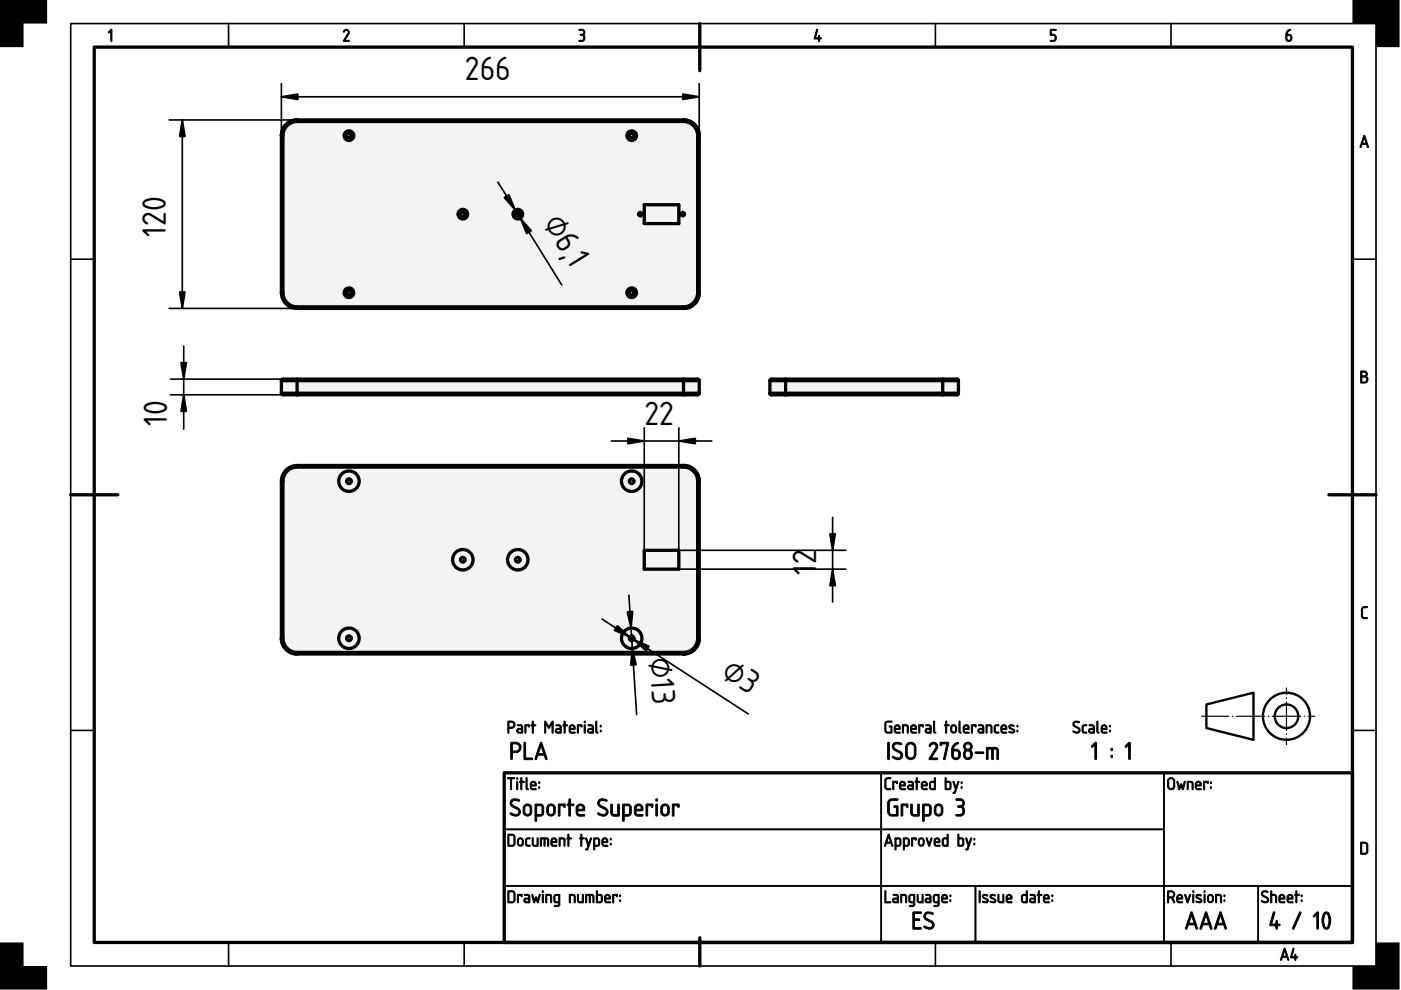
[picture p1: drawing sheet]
<svg xmlns="http://www.w3.org/2000/svg" width="297mm" height="210mm" viewBox="0 0 297 210" stroke-linecap="round" stroke-linejoin="round" font-family="sans-serif">
<defs><g id="words">
<g font-size="6.7">
<text x="98.6" y="17">266</text>
<text x="115" y="47.2" transform="rotate(58 115 47.2)">⌀6,1</text>
<text x="35.2" y="50.2" transform="rotate(-90 35.2 50.2)">120</text>
<text x="35.5" y="90.2" transform="rotate(-90 35.5 90.2)">10</text>
<text x="136.6" y="90">22</text>
<text x="173" y="119.6" transform="rotate(-90 173 119.6)">2</text>
<text x="173" y="121.9" transform="rotate(-90 173 121.9)">1</text>
<text x="137.7" y="139.5" transform="rotate(86 137.7 139.5)">⌀13</text>
<text x="152.6" y="143.3" transform="rotate(33 152.6 143.3)">⌀3</text>
</g>
</g></defs>
<path d="M20 10h266.7v189.8h-266.7zM148.4 5v10M15 104.9h10M281.8 104.9h9.9M106.9 163.9h179.8v35.9h-179.8zM148.4 198.8v6" fill="none" stroke="#000" stroke-width=".7"/>
<g fill="none" stroke="#000" stroke-width=".35">
<path d="M15 5h276.7v199.8h-276.7zM48.5 5v5M98.4 5v5M198.3 5v5M248.3 5v5M15 55h5M286.7 55h5M15 154.9h5M286.7 154.9h5M106.9 163.9h79.9v11.9h-79.9zM106.9 175.8h79.9v12h-79.9zM186.8 175.8h60v12h-60z"/>
<path d="M186.8 163.9h60v11.9h-60zM246.8 163.9h39.9v23.9h-39.9zM48.5 199.8v5M98.4 199.8v5M106.9 187.8h79.9v12h-79.9zM186.8 187.8h20v12h-20zM198.3 199.8v5M206.8 187.8h40v12h-40zM246.8 187.8h20v12h-20zM248.3 199.8v5M266.8 187.8h19.9v12h-19.9z"/>
</g>
<g fill="#000" stroke="#000" stroke-width=".21">
<path d="M23.5 6.3l.2 .1v2.2l-.1 .2-.1-.2v-2l-.4 .4-.1-.1zM72.9 6.4a.64 .64 0 0 1 .9-.1 .64 .64 0 0 1 .2 .9l-.9 1.4h.8l.1 .2h-1.2l.9-1.7a.44 .44 0 0 0-.2-.6 .44 .44 0 0 0-.6 .3l-.1-.1zM122.8 6.2a.75 .75 0 0 1 1 .2 .75 .75 0 0 1-.1 1 .82 .82 0 0 1 .2 1.1 .82 .82 0 0 1-1.2 .2l.1-.1a.76 .76 0 0 0 1-.7l-.1-.3-.7-.1v-.2a.47 .47 0 0 0 .6-.2 .47 .47 0 0 0-.1-.6l-.7-.1zM173.2 6.2l.2 .2-.5 1.6h.6l.1-.5 .2 .5 .4 .2-.4 .1-.2 .5-.1-.5-.9-.1zM222.7 6.2h1.1l.1 .1-.1 .2h-.9v.8a.8 .8 0 0 1 1 .5 .8 .8 0 0 1-.6 1l-.6-.1 .6-.1a.54 .54 0 0 0 .4-.6 .54 .54 0 0 0-.4-.5h-.6zM288.8 128.8l.3-.2h.8v.2l-.8 .1-.2 .2v1.4l.2 .4h.7l.1 .2-.8 .1-.4-.4-.1-1.6z"/>
<path d="M272.9 6.6l.6-.4 .1 .2a.79 .79 0 0 0-.6 .9 .75 .75 0 0 1 .9 .8 .75 .75 0 0 1-1.1 .5l-.2-.4a1.82 1.82 0 0 1 .3-1.6zM272.9 7.5v.7a.4 .4 0 0 0 .4 .4 .4 .4 0 0 0 .4-.4l-.2-.6z"/>
<path d="M289.2 28.7l.2 .1 .7 2.3-.1 .2-.3-.7h-.9l-.3 .7-.2-.1zM289.2 29.2l-.3 1.2h.7z"/>
<path d="M288.5 78.7l.7-.1a.65 .65 0 0 1 .6 .4 .65 .65 0 0 1-.1 .8 .77 .77 0 0 1 .3 .8 .77 .77 0 0 1-.6 .6h-.9zM288.7 80v1h.6a.52 .52 0 0 0 .5-.5 .52 .52 0 0 0-.5-.5zM288.7 78.9v.8h.6a.39 .39 0 0 0 .4-.4 .39 .39 0 0 0-.4-.4z"/>
<path d="M107.9 153.1v1.1h.6a.52 .52 0 0 0 .5-.6 .52 .52 0 0 0-.6-.5zM107.7 152.9h.1a1.18 1.18 0 0 1 1.2 .2 .78 .78 0 0 1 .1 .8 .78 .78 0 0 1-.6 .5h-.6v.9l-.2 .1zM109.9 154.8l-.1 .2 .2 .2h.6v-.5zM109.7 153.7h.8l.3 .5v1.2l-.8 .1a.52 .52 0 0 1-.5-.6 .52 .52 0 0 1 .5-.5h.6v-.4l-.9-.1zM111.3 153.7l1 .1-.1 .4-.1-.3h-.6v1.4l-.1 .2-.1-.2zM112.9 152.9l.2 .1v.7l.5 .1-.5 .1v1.4l-.1 .2-.2-.2v-1.4l-.2-.1 .2-.1zM115.5 152.9h.2l.7 1.2 .6-1.2h.3v2.5l-.3-.1v-1.8l-.6 .9-.7-.9v1.8l-.2 .1zM118 154.8v.2l.1 .2h.6v-.5zM117.9 153.7h.8l.3 .5v1.2l-.8 .1a.52 .52 0 0 1-.5-.6 .52 .52 0 0 1 .5-.5h.5v-.4l-.8-.1zM119.6 152.9l.2 .1v.7l.6 .1-.6 .1v1.4l-.1 .2-.1-.2v-1.4l-.3-.1 .3-.1zM121 154.1l-.1 .3h.8l-.2-.5zM120.9 153.8a.64 .64 0 0 1 .8 0 .64 .64 0 0 1 .1 .9h-.9l.1 .5 .9 .1-.7 .2a1.06 1.06 0 0 1-.3-1.7zM122.4 153.7l1 .1-.1 .4-.1-.3h-.6v1.4l-.1 .2-.1-.2zM123.9 153.7l.2 .1v1.5l-.1 .2-.1-.2zM123.8 153.1a.2 .2 0 0 1 .4 0 .2 .2 0 0 1-.4 0zM124.9 154.8l-.1 .2 .1 .2h.7v-.5zM124.7 153.7h.8l.3 .5v1.2l-.8 .1a.52 .52 0 0 1-.5-.6 .52 .52 0 0 1 .5-.5h.6l-.1-.4-.8-.1zM126.3 152.9l.2 .1v2l.3 .3-.1 .2-.3-.2-.1-.2zM127.3 154.9h.2v.2h-.2zM127.3 153.8h.2v.3h-.2z"/>
<path d="M108.6 157.7v1.5h.8a.75 .75 0 0 0 .7-.8 .75 .75 0 0 0-.8-.7zM108.3 157.4h.2a1.69 1.69 0 0 1 1.7 .3 1.1 1.1 0 0 1 .2 1.2 1.1 1.1 0 0 1-1 .7h-.8v1.2v.2h-.3zM111.1 157.4h.3v.2v3.1h1.3h.2v.3h-1.8zM114.6 157.4l.3 .1 1.1 3.3-.2 .3-.4-1h-1.4l-.3 .9-.3-.1zM114.7 158.1l-.6 1.7h1.2z"/>
<path d="M187.8 153.1l.4-.2h.9l-.1 .2-.9 .1-.3 .3v1.3l.3 .4h.8v-1l-.4-.2 .1-.1 .5 .1v1.4l-.9 .1-.5-.3-.1-1.7zM189.9 154.1l-.1 .3h.8l-.2-.5zM189.8 153.8a.64 .64 0 0 1 .9 0 .64 .64 0 0 1 .1 .9h-1l.2 .5 .9 .1-.8 .2a1.06 1.06 0 0 1-.3-1.7zM191.3 153.7a.88 .88 0 0 1 1.3 .5l-.1 1.3-.2-.2v-1.2l-.7-.2v1.4l-.3 .1zM193.4 154.1l-.1 .3h.8l-.2-.5zM193.3 153.8a.64 .64 0 0 1 .8 0 .64 .64 0 0 1 .1 .9h-.9l.1 .5 .9 .1-.7 .2a1.06 1.06 0 0 1-.3-1.7zM194.8 153.7l1 .1-.1 .4-.1-.3h-.6v1.4l-.1 .2-.1-.2zM196.5 154.8l-.1 .2 .2 .2h.6v-.5zM196.3 153.7h.8l.3 .5v1.2l-.8 .1a.52 .52 0 0 1-.5-.6 .52 .52 0 0 1 .5-.5h.6v-.4l-.9-.1zM197.9 152.9l.3 .1v2l.2 .3-.1 .2-.3-.2-.1-.2zM200.5 152.9l.2 .1v.7l.5 .1-.5 .1v1.4l-.1 .2-.1-.2v-1.4l-.3-.1 .3-.1zM201.9 154l-.1 .8a.4 .4 0 0 0 .4 .4 .4 .4 0 0 0 .4-.4l-.1-.8zM201.8 153.8a.64 .64 0 0 1 1 .4v.6a.64 .64 0 0 1-.6 .6 .64 .64 0 0 1-.7-.6l.1-.7zM203.3 152.9l.3 .1v2l.2 .3-.1 .2-.3-.2-.1-.2zM204.5 154.1v.3h.7l-.2-.5zM204.4 153.8a.64 .64 0 0 1 .9 0 .64 .64 0 0 1 .1 .9h-.9l.1 .5 .9 .1-.8 .2a1.06 1.06 0 0 1-.3-1.7zM206 153.7l1 .1-.1 .4-.2-.3h-.5v1.4l-.1 .2-.2-.2zM207.6 154.8v.2l.1 .2h.6v-.5zM207.5 153.7h.8l.3 .5v1.2l-.8 .1a.52 .52 0 0 1-.5-.6 .52 .52 0 0 1 .5-.5h.5v-.4l-.8-.1zM209.1 153.7a.88 .88 0 0 1 1.2 .5l-.1 1.3-.1-.2v-1.2l-.8-.2v1.4l-.2 .1zM210.9 153.8l.8-.2 .1 .3a.52 .52 0 0 0-.6 0 .52 .52 0 0 0-.2 .6l.1 .6 .7 .2a.65 .65 0 0 1-.8 .1 .65 .65 0 0 1-.2-.8zM212.5 154.1l-.1 .3h.8l-.2-.5zM212.4 153.8a.64 .64 0 0 1 .9 0 .64 .64 0 0 1 .1 .9h-1l.2 .5 .9 .1-.8 .2a1.06 1.06 0 0 1-.3-1.7zM214 153.8a.61 .61 0 0 1 1 .2l-.6-.1-.3 .2 .8 .5a.52 .52 0 0 1 .1 .7 .52 .52 0 0 1-.8 .1l-.3-.1 .2-.2a.45 .45 0 0 0 .4 .2 .45 .45 0 0 0 .4-.4l-.9-.5-.1-.3zM215.6 154.9h.2v.2h-.2zM215.6 153.8h.2v.3h-.2z"/>
<path d="M227.7 153.1a.99 .99 0 0 1 1.2 0l-.1 .2a.6 .6 0 0 0-.7-.2 .6 .6 0 0 0-.3 .6l.8 .5a.73 .73 0 0 1 0 1.2 .73 .73 0 0 1-1.1-.4h.1a.61 .61 0 0 0 .7 .2 .61 .61 0 0 0 .4-.5l-1.1-.7-.1-.5zM229.5 153.8l.8-.2 .1 .3a.52 .52 0 0 0-.6 0 .52 .52 0 0 0-.1 .6v.6l.7 .2a.65 .65 0 0 1-.8 .1 .65 .65 0 0 1-.2-.8zM231.1 154.8l-.1 .2 .2 .2h.6v-.5zM230.9 153.7h.9l.3 .5-.1 1.2-.7 .1a.52 .52 0 0 1-.5-.6 .52 .52 0 0 1 .5-.5h.5v-.4l-.9-.1zM232.6 152.9l.2 .1v2l.2 .3-.1 .2-.3-.2-.1-.2zM233.8 154.1l-.1 .3h.8l-.2-.5zM233.7 153.8a.64 .64 0 0 1 .8 0 .64 .64 0 0 1 .1 .9h-.9l.1 .5 .9 .1-.7 .2a1.06 1.06 0 0 1-.3-1.7zM235.2 154.9h.2v.2h-.2zM235.2 153.8h.2v.3h-.2z"/>
<path d="M232.1 157.5l.2-.1 .2 .2v3.2l-.2 .2-.2-.2v-2.8l-.5 .4-.2-.1zM235.6 160.2h.2v.4h-.2zM235.6 158.7h.2v.4h-.2zM239.3 157.5l.2-.1 .2 .2v3.2l-.2 .2-.2-.2v-2.8l-.5 .4-.2-.1z"/>
<path d="M107.6 164.9h1.4l.1 .1-.6 .1v2.2l-.2 .2-.1-.2v-2.2h-.6zM109.6 165.7l.2 .1v1.5l-.1 .1-.2-.1zM109.5 165.1a.2 .2 0 0 1 .4 0 .2 .2 0 0 1-.4 0zM110.4 164.9l.3 .1v.7l.5 .1-.5 .1v1.4l-.2 .2-.1-.2v-1.4l-.3-.1 .3-.1zM111.6 164.9l.2 .1v2l.2 .3-.1 .2-.3-.2-.1-.2zM112.8 166l-.1 .4h.8l-.3-.5zM112.6 165.8a.64 .64 0 0 1 .9 0 .64 .64 0 0 1 .1 .9h-.9l.1 .5 .9 .1-.8 .2a1.06 1.06 0 0 1-.3-1.7zM114.2 166.8h.2v.3h-.2zM114.2 165.8h.2v.3h-.2z"/>
<path d="M107.9 177.1v2.1h.8l.3-.4-.1-1.4-.2-.3zM107.7 176.9h1.1l.4 .4v1.7l-.4 .4h-1.1zM110.1 178l-.2 .8a.4 .4 0 0 0 .5 .4 .4 .4 0 0 0 .3-.4l-.1-.8zM109.9 177.8a.64 .64 0 0 1 1.1 .4v.6a.64 .64 0 0 1-.7 .6 .64 .64 0 0 1-.6-.6v-.7zM111.5 177.8l.8-.2 .1 .2a.52 .52 0 0 0-.6 .1 .52 .52 0 0 0-.1 .6v.5l.7 .3a.65 .65 0 0 1-.8 .1 .65 .65 0 0 1-.2-.8zM112.9 177.7l.2 .1v1.2l.2 .2h.6v-1.4l.1-.2 .1 .2v1.6h-1a1.76 1.76 0 0 1-.2-1.7zM114.6 177.6l1.4 .1a1.46 1.46 0 0 1 .2 1.7l-.1-.1v-1.3l-.3-.1h-.2v1.4l-.1 .1-.2-.1v-1.4h-.5v1.4l-.2 .1zM117.1 178v.4h.7l-.2-.5zM117 177.8a.64 .64 0 0 1 .9 0 .64 .64 0 0 1 .1 .9h-1l.2 .5 .9 .1-.8 .1a1.06 1.06 0 0 1-.3-1.6zM118.6 177.7a.88 .88 0 0 1 1.2 .5l-.1 1.2-.1-.1-.1-1.3-.7-.1v1.4l-.2 .1zM120.4 176.9l.2 .1v.6l.6 .2-.6 .1v1.4l-.1 .1-.1-.1v-1.4l-.3-.1 .3-.2zM123.2 176.9l.2 .1v.6l.5 .2-.5 .1v1.4l-.2 .1-.1-.1v-1.4l-.2-.1 .2-.2zM124.2 177.7l.2 .1 .4 1.1 .4-1.2 .1-.1 .1 .2-.9 2.4-.4-.1 .3-.1 .2-.7zM126.1 177.9v1.3h.7l.1-.3v-.8l-.2-.2zM125.9 177.7a.86 .86 0 0 1 1.3 .5v.3a.7 .7 0 0 1-.5 .9h-.6v.8h-.2zM127.9 178v.4h.7l-.2-.5zM127.8 177.8a.64 .64 0 0 1 .9 0 .64 .64 0 0 1 .1 .9h-1l.2 .5 .9 .1-.8 .1a1.06 1.06 0 0 1-.3-1.6zM129.4 178.8h.2v.3h-.2zM129.4 177.8h.2v.3h-.2z"/>
<path d="M108.4 169.6a1.41 1.41 0 0 1 1.8 .1l-.2 .2a.92 .92 0 0 0-1.5 .4l.4 .5a1.9 1.9 0 0 1 1.4 1.1 1.07 1.07 0 0 1-.5 1.1 1.07 1.07 0 0 1-1.2-.1l-.4-.3 .1-.3a1.19 1.19 0 0 0 1.7 0 .58 .58 0 0 0-.4-.7l-1.3-.8-.2-.5zM111.5 170.9l-.2 .3v.9a.57 .57 0 0 0 .6 .6 .57 .57 0 0 0 .5-.6v-.8l-.2-.3-.4-.2zM111.3 170.7a.92 .92 0 0 1 1.4 .6 1.51 1.51 0 0 1-.3 1.5 .92 .92 0 0 1-.9 .2 .92 .92 0 0 1-.6-.9l.1-1zM113.8 170.8v1.9h.9l.2-.4v-1.2l-.2-.2zM113.5 170.5a1.38 1.38 0 0 1 1.8 .5v.2a1.71 1.71 0 0 1-.5 1.8h-1l-.1 1.1h-.2zM116.5 170.9l-.2 .3v.9a.57 .57 0 0 0 .6 .6 .57 .57 0 0 0 .5-.6v-.8l-.2-.3-.4-.2zM116.3 170.7a.92 .92 0 0 1 1.4 .6 1.51 1.51 0 0 1-.3 1.5 .92 .92 0 0 1-.9 .2 .92 .92 0 0 1-.6-.9v-1zM118.4 170.5h1.2l.2 .1-.1 .6-.2-.1v-.3h-.8v2l-.2 .2a3.9 3.9 0 0 1-.1-2.5zM120.6 169.4h.3l.1 .2v.9h.5l.2 .2-.2 .1h-.5v2.1l-.2 .1-.2-.2v-2l-.4-.1 .4-.2zM122.6 171l-.1 .6h1.1a.58 .58 0 0 0-.2-.7 .58 .58 0 0 0-.8 .1zM122.5 170.7a.92 .92 0 0 1 1.2 0 .92 .92 0 0 1 .1 1.2h-1.3l.2 .7 1.1 .1 .2 .2-.2 .1h-.9a.89 .89 0 0 1-.8-1.1 1.14 1.14 0 0 1 .4-1.2zM127 169.6a1.41 1.41 0 0 1 1.7 .1l-.1 .2a.92 .92 0 0 0-1.5 .4l.4 .5a1.9 1.9 0 0 1 1.4 1.1 1.07 1.07 0 0 1-.5 1.1 1.07 1.07 0 0 1-1.3-.1l-.4-.3 .2-.3a1.19 1.19 0 0 0 1.6 0 .58 .58 0 0 0-.3-.7l-1.4-.8-.1-.5zM129.5 170.5h.3v.2l.1 1.8 .3 .2h.8v-2l.1-.2 .2 .2v2.3h-1.1a.84 .84 0 0 1-.7-1.1zM132.4 170.8v1.9h.9l.2-.4v-1.2l-.2-.2zM132.1 170.5a1.38 1.38 0 0 1 1.7 .5l.1 .2a1.71 1.71 0 0 1-.6 1.8h-.9l-.1 1.1h-.3zM135 171l-.2 .6h1.2a.58 .58 0 0 0-.3-.7 .58 .58 0 0 0-.7 .1zM134.8 170.7a.92 .92 0 0 1 1.2 0 .92 .92 0 0 1 .2 1.2h-1.4l.2 .7 1.1 .1 .2 .2-.2 .1h-.9a.89 .89 0 0 1-.7-1.1 1.14 1.14 0 0 1 .3-1.2zM137 170.5h1.2l.2 .1-.1 .6-.2-.1v-.3h-.8v2l-.2 .2a3.9 3.9 0 0 1-.1-2.5zM139.1 170.5h.3v.2v2.1l-.2 .2-.2-.2zM139 169.6a.25 .25 0 0 1 .5 0 .25 .25 0 0 1-.5 0zM140.6 170.9l-.1 .3-.1 .9a.57 .57 0 0 0 .6 .6 .57 .57 0 0 0 .6-.6l-.1-.8-.1-.3-.4-.2zM140.4 170.7a.92 .92 0 0 1 1.5 .6 1.51 1.51 0 0 1-.3 1.5 .92 .92 0 0 1-1 .2 .92 .92 0 0 1-.5-.9v-1zM142.6 170.5h1.2l.2 .1-.1 .6-.2-.1v-.3h-.8v2l-.2 .2a3.9 3.9 0 0 1-.1-2.5z"/>
<path d="M187.8 165l.3-.1h.7v.2l-.7 .1-.2 .2-.1 1.4 .3 .4h.7v.2h-.8l-.4-.4v-1.5zM189.3 165.7l1 .1-.1 .4-.1-.3h-.6v1.4l-.1 .1-.1-.1zM191 166v.4h.7l-.2-.5zM190.9 165.8a.64 .64 0 0 1 .9 0 .64 .64 0 0 1 .1 .9h-1l.2 .5 .9 .1-.8 .2a1.06 1.06 0 0 1-.3-1.7zM192.7 166.7l-.1 .3 .2 .2h.6v-.5zM192.5 165.7h.9l.3 .4-.1 1.3-.7 .1a.52 .52 0 0 1-.5-.6 .52 .52 0 0 1 .5-.5h.5v-.4l-.9-.1zM194.3 164.9l.2 .1v.7l.5 .1-.5 .1v1.4l-.1 .2-.2-.2v-1.4l-.2-.1 .2-.1zM195.7 166l-.1 .4h.8l-.2-.5zM195.5 165.8a.64 .64 0 0 1 .9 0 .64 .64 0 0 1 .1 .9h-.9l.1 .5 .9 .1-.8 .2a1.06 1.06 0 0 1-.3-1.7zM197.4 165.9l-.1 .3v.9l.8 .1v-1.3zM197.2 165.8l.2-.1 .7-.1v-.6l.2-.1v2.5h-.9l-.3-.3zM200.6 165.9v1.3h.5a.91 .91 0 0 0 .2-1.2zM200.4 164.9l.2 .1v.6l.7 .1 .3 .3 .1 1-.4 .4-.9-.1zM202.1 165.7l.2 .1 .4 1.1 .4-1.1 .1-.1 .1 .1-.9 2.4-.4-.1 .3-.1 .2-.7zM203.8 166.8h.2v.3h-.2zM203.8 165.8h.2v.3h-.2z"/>
<path d="M188.3 176.9l.2 .1 .8 2.3-.1 .1-.3-.6h-1l-.2 .6-.2-.1zM188.4 177.4l-.4 1.1h.8zM190 177.9v1.3h.6l.2-.3v-.8l-.2-.2zM189.8 177.7a.86 .86 0 0 1 1.2 .5v.3a.7 .7 0 0 1-.5 .9h-.5v.8h-.2zM191.8 177.9v1.3h.6l.2-.3-.1-.8-.1-.2zM191.5 177.7a.86 .86 0 0 1 1.3 .5v.3a.7 .7 0 0 1-.5 .9h-.5l-.1 .8h-.2zM193.3 177.7h1l-.1 .4-.2-.2h-.5v1.4l-.1 .1-.1-.1zM195.1 178l-.2 .8a.4 .4 0 0 0 .4 .4 .4 .4 0 0 0 .4-.4l-.1-.8zM194.9 177.8a.64 .64 0 0 1 1.1 .4v.6a.64 .64 0 0 1-.7 .6 .64 .64 0 0 1-.6-.6v-.7zM196.4 177.7l.2 .1 .4 1.1 .4-1.2h.2l-.6 1.7zM198.4 178l-.1 .4h.8l-.2-.5zM198.3 177.8a.64 .64 0 0 1 .8 0 .64 .64 0 0 1 .1 .9h-.9l.1 .5 .9 .1-.8 .1a1.06 1.06 0 0 1-.2-1.6zM200.1 177.9l-.1 .3v.8l.8 .2v-1.3zM199.9 177.8l.2-.2h.7v-.6l.2-.1v2.5h-.9l-.3-.3zM203.3 177.9v1.3h.5a.91 .91 0 0 0 .2-1.2zM203.1 176.9l.2 .1v.6l.7 .1 .3 .3 .1 1-.4 .4-.9-.1zM204.8 177.7l.2 .1 .4 1.1 .4-1.2 .1-.1 .1 .2-.9 2.4-.4-.1 .3-.1 .2-.7zM206.5 178.8h.2v.3h-.2zM206.5 177.8h.2v.3h-.2z"/>
<path d="M188.2 157.4h.3l.1 .2v3.2l-.2 .3-.2-.3zM189.4 157.6a1.41 1.41 0 0 1 1.8 .1l-.2 .2a.92 .92 0 0 0-1.5 .4l.4 .5a1.9 1.9 0 0 1 1.5 1.1 1.07 1.07 0 0 1-.6 1.1 1.07 1.07 0 0 1-1.2-.1l-.4-.3 .2-.3a1.19 1.19 0 0 0 1.6 0 .58 .58 0 0 0-.3-.7l-1.4-.8-.1-.5zM192.6 157.9l-.2 .6v1.5a.75 .75 0 0 0 .7 .7 .75 .75 0 0 0 .7-.7v-1.5a.75 .75 0 0 0-.4-.7 .75 .75 0 0 0-.8 .1zM192.3 157.7a1.1 1.1 0 0 1 1.2-.3 1.1 1.1 0 0 1 .7 1.1v1.4a1.1 1.1 0 0 1-1.1 1.2 1.1 1.1 0 0 1-1.1-1.1v-1.9zM197.2 157.6a.92 .92 0 0 1 1.3 0 .92 .92 0 0 1 .2 1.2l-1.2 1.9h1.1l.2 .1v.2h-1.8v-.2l1.3-2.1a.6 .6 0 0 0-.2-1 .6 .6 0 0 0-.8 .5l-.3-.1zM199.4 157.4h1.5l.2 .1-.7 3.4-.2 .2-.1-.2 .6-3.2h-1l-.2 .4-.2-.2zM202.2 157.9l.8-.5 .2 .2a1.88 1.88 0 0 0-1.1 1.3 1.12 1.12 0 0 1 1.5 .9 1.12 1.12 0 0 1-1.2 1.2l-.5-.4-.1-.4a2.91 2.91 0 0 1 .2-2.1zM202.1 159.2v1a.57 .57 0 0 0 .6 .5 .57 .57 0 0 0 .6-.5l-.2-.8-.3-.2zM204.8 159.4a.8 .8 0 0 0 .4 1.3 .71 .71 0 0 0 .6-.9 .71 .71 0 0 0-1-.4zM204.6 158.3a.6 .6 0 0 0 1.2 0 .6 .6 0 0 0-1.2 0zM204.6 157.6a.92 .92 0 0 1 1.3 .1 .92 .92 0 0 1-.1 1.3 1.07 1.07 0 0 1 .3 1.5 1.07 1.07 0 0 1-1.5 .3l-.3-.6a1.15 1.15 0 0 1 .4-1.2 .92 .92 0 0 1-.1-1.4zM206.8 159.5l1.6-.1 .2 .2-.2 .2h-1.5l-.1-.1zM209.2 158.5h1.7a.84 .84 0 0 1 .8 1.1v1.2l-.2 .2-.1-.2-.1-1.7-.2-.3h-.5v2v.2h-.3l-.1-2.2h-.7v2.1l-.1 .1h-.2z"/>
<path d="M188.5 169.6l.6-.2h1.3v.3h-.2l-1.4 .1-.3 .5 .1 1.9 .3 .4 1.2 .1v-1.5h-.4l-.2-.2 .2-.2 .7 .1v2.1h-1.6l-.5-.4-.1-2.4zM191.1 170.5h1.2l.2 .1-.1 .6-.2-.1v-.3h-.8v2l-.2 .2a3.9 3.9 0 0 1-.1-2.5zM193.1 170.5h.3v.2l.1 1.8 .3 .2h.8v-2l.1-.2 .2 .2v2.3h-1.1a.84 .84 0 0 1-.7-1.1zM196 170.8v1.9h.9l.2-.4v-1.2l-.2-.2zM195.6 170.5a1.38 1.38 0 0 1 1.8 .5v.2a1.71 1.71 0 0 1-.5 1.8h-.9l-.1 1.1h-.3zM198.6 170.9l-.1 .3-.1 .9a.57 .57 0 0 0 .6 .6 .57 .57 0 0 0 .6-.6l-.1-.8-.1-.3-.4-.2zM198.4 170.7a.92 .92 0 0 1 1.5 .6 1.51 1.51 0 0 1-.3 1.5 .92 .92 0 0 1-1 .2 .92 .92 0 0 1-.5-.9v-1zM202.7 169.4a1.2 1.2 0 0 1 1.8 .9l-.4 .7a1.17 1.17 0 0 1 .2 1.7 1.17 1.17 0 0 1-1.7 .2l.3-.2a.88 .88 0 0 0 1-.1 .88 .88 0 0 0 .2-1.1l-.4-.3-.6-.1v-.2a.67 .67 0 0 0 .8-.2 .67 .67 0 0 0 0-.9l-1.2-.1z"/>
<path d="M248 165.2l-.2 .4v1.1a.52 .52 0 0 0 .5 .5 .52 .52 0 0 0 .5-.5v-1.3l-.5-.3zM247.8 165.1a.77 .77 0 0 1 .8-.2 .77 .77 0 0 1 .5 .7v1.1a.77 .77 0 0 1-.8 .8 .77 .77 0 0 1-.8-.8l.1-1.3zM249.5 165.7h.2l.3 1.2 .4-.7 .4 .7 .3-1.1 .2-.1-.4 1.7-.2-.1-.3-.7-.3 .7-.2 .1zM251.7 165.7a.88 .88 0 0 1 1.3 .5l-.1 1.2-.2-.1v-1.3l-.8-.1v1.4l-.2 .1zM253.8 166l-.1 .4h.8l-.3-.5zM253.6 165.8a.64 .64 0 0 1 .9 0 .64 .64 0 0 1 .1 .9h-.9l.1 .5 .9 .1-.8 .2a1.06 1.06 0 0 1-.3-1.7zM255.2 165.7l1 .1-.1 .4-.2-.3h-.5v1.4l-.1 .1-.1-.1zM256.6 166.8h.2v.3h-.2zM256.6 165.8h.2v.3h-.2z"/>
<path d="M107.9 189.1v2.1h.8l.3-.4-.1-1.5-.2-.2zM107.7 188.9h1.1l.4 .4v1.7l-.4 .4h-1.1zM109.7 189.7h1l-.1 .4-.1-.2h-.6v1.4l-.1 .1-.1-.1zM111.4 190.7l-.1 .3 .2 .2h.6v-.6zM111.2 189.6l.9 .1 .2 .4v1.3h-.7a.52 .52 0 0 1-.5-.5 .52 .52 0 0 1 .5-.5h.5v-.4l-.9-.2zM112.8 189.7h.2l.3 1.2 .3-.8 .4 .8 .3-1.2h.2l-.4 1.7-.2-.1-.3-.7-.2 .7-.2 .1zM115 189.7l.2 .1v1.5l-.1 .1-.1-.1zM115 189a.17 .17 0 0 1 .3 0 .17 .17 0 0 1-.3 0zM115.7 189.6a.88 .88 0 0 1 1.3 .6l-.1 1.2-.2-.1v-1.3l-.8-.1v1.4l-.2 .1zM117.8 190l-.1 1 .1 .2h.7v-1.3zM117.6 189.8l1-.2a4 4 0 0 1 .1 2.3 .86 .86 0 0 1-1.2 .2l.8-.2 .1-.5a.72 .72 0 0 1-.8-.1 .72 .72 0 0 1-.2-.7zM120.7 189.6a.88 .88 0 0 1 1.3 .6l-.1 1.2-.2-.1v-1.3l-.8-.1v1.4l-.2 .1zM122.5 189.7l.2 .1v1.2l.2 .2h.6v-1.4l.1-.2 .1 .2v1.6h-1a1.76 1.76 0 0 1-.2-1.7zM124.2 189.6h1.4a1.46 1.46 0 0 1 .2 1.8l-.1-.1v-1.3l-.3-.1h-.2v1.4l-.1 .1-.2-.1v-1.4h-.5v1.4l-.2 .1zM126.7 189.9v1.3h.5a.91 .91 0 0 0 .2-1.3zM126.5 188.9l.2 .1v.6h.7l.3 .3v1.1l-.3 .4-1-.1zM128.5 190l-.1 .4h.8l-.2-.5zM128.4 189.8a.64 .64 0 0 1 .8 0 .64 .64 0 0 1 .1 .8h-.9l.1 .5 .9 .2-.7 .1a1.06 1.06 0 0 1-.3-1.6zM129.9 189.7h1l-.1 .4-.1-.2h-.6v1.4l-.1 .1-.1-.1zM131.4 190.8h.2v.3h-.2zM131.4 189.8h.2v.3h-.2z"/>
<path d="M187.6 188.9l.2 .1v2.2h.9l.1 .2h-1.2zM189.5 190.7v.3l.1 .2h.7v-.6zM189.4 189.6l.8 .1 .3 .4v1.3h-.8a.52 .52 0 0 1-.5-.5 .52 .52 0 0 1 .5-.5h.6l-.1-.4-.8-.2zM191 189.6a.88 .88 0 0 1 1.2 .6l-.1 1.2-.1-.1v-1.3l-.8-.1v1.4l-.2 .1zM193 190l-.1 1 .2 .2h.6v-1.3zM192.8 189.8l1-.2a4 4 0 0 1 .1 2.3 .86 .86 0 0 1-1.1 .2l.8-.2 .1-.5a.72 .72 0 0 1-.8-.1 .72 .72 0 0 1-.2-.7zM194.5 189.7l.2 .1v1.2l.2 .2h.6v-1.4l.1-.2 .1 .2v1.6h-1a1.76 1.76 0 0 1-.2-1.7zM196.4 190.7v.3l.1 .2h.7v-.6zM196.3 189.6l.8 .1 .3 .4v1.3h-.8a.52 .52 0 0 1-.5-.5 .52 .52 0 0 1 .5-.5h.6l-.1-.4-.8-.2zM198.2 190l-.1 1 .2 .2h.6v-1.3zM198 189.8l1-.2a4 4 0 0 1 .1 2.3 .86 .86 0 0 1-1.1 .2l.7-.2 .2-.5a.72 .72 0 0 1-.8-.1 .72 .72 0 0 1-.2-.7zM200 190l-.1 .4h.7l-.2-.5zM199.8 189.8a.64 .64 0 0 1 .9 0 .64 .64 0 0 1 .1 .8h-.9l.1 .5 .9 .2-.8 .1a1.06 1.06 0 0 1-.3-1.6zM201.4 190.8h.2v.3h-.2zM201.4 189.8h.2v.3h-.2z"/>
<path d="M193.6 193.4h1.7v.2l-.1 .1h-1.3v1.1h.9l.2 .2-.2 .2h-.9v1.5h1.3l.1 .3h-1.7zM196.1 193.6a1.41 1.41 0 0 1 1.8 .1l-.2 .2a.92 .92 0 0 0-1.5 .4l.4 .5a1.9 1.9 0 0 1 1.4 1 1.07 1.07 0 0 1-.5 1.2 1.07 1.07 0 0 1-1.2-.2l-.4-.2 .1-.3a1.19 1.19 0 0 0 1.7 0 .58 .58 0 0 0-.4-.7l-1.3-.9-.1-.4z"/>
<path d="M207.6 188.9l.2 .1v2.3l-.1 .1-.1-.1zM208.4 189.8a.61 .61 0 0 1 1 .2l-.7-.1-.2 .2 .8 .5a.52 .52 0 0 1 .1 .7 .52 .52 0 0 1-.8 .1l-.3-.2 .1-.1a.45 .45 0 0 0 .5 .1 .45 .45 0 0 0 .4-.3l-.9-.5-.1-.3zM210 189.8a.61 .61 0 0 1 1 .2l-.6-.1-.3 .2 .8 .5a.52 .52 0 0 1 .1 .7 .52 .52 0 0 1-.7 .1l-.4-.2 .2-.1a.45 .45 0 0 0 .4 .1 .45 .45 0 0 0 .4-.3l-.9-.5-.1-.3zM211.6 189.7l.2 .1v1.2l.3 .2h.5v-1.4l.1-.2 .2 .2-.1 1.6h-.9a1.76 1.76 0 0 1-.3-1.7zM213.6 190v.4h.7l-.2-.5zM213.5 189.8a.64 .64 0 0 1 .9 0 .64 .64 0 0 1 .1 .8h-1l.2 .5 .9 .2-.8 .1a1.06 1.06 0 0 1-.3-1.6zM216.9 189.9l-.1 .3v.8l.8 .2v-1.3zM216.7 189.8l.2-.2h.7v-.6l.2-.1v2.5h-.9l-.3-.3zM218.6 190.7l-.1 .3 .2 .2h.6v-.6zM218.4 189.6l.8 .1 .3 .4v1.3h-.7a.52 .52 0 0 1-.5-.5 .52 .52 0 0 1 .5-.5h.5v-.4l-.9-.2zM220.2 188.9l.2 .1v.6l.5 .2-.5 .1v1.4l-.1 .1-.2-.1v-1.4l-.2-.1 .2-.2zM221.5 190v.4h.7l-.2-.5zM221.4 189.8a.64 .64 0 0 1 .9 0 .64 .64 0 0 1 .1 .8h-.9l.1 .5 .9 .2-.8 .1a1.06 1.06 0 0 1-.3-1.6zM223 190.8h.2v.3h-.2zM223 189.8h.2v.3h-.2z"/>
<path d="M247.8 189.1v1a.65 .65 0 0 0 .8 0 .65 .65 0 0 0 .1-.8zM247.6 188.9h.1a1.2 1.2 0 0 1 1.2 .2 .78 .78 0 0 1-.3 1.2l.4 1.1-.2-.1-.4-.9h-.6v.9l-.2 .1zM249.8 190l-.1 .4h.8l-.2-.5zM249.7 189.8a.64 .64 0 0 1 .9 0 .64 .64 0 0 1 0 .8h-.9l.1 .5 1 .2-.8 .1a1.06 1.06 0 0 1-.3-1.6zM251.2 189.7h.2l.4 1.2 .4-1.2h.2l-.6 1.7zM252.9 189.7l.2 .1v1.5l-.1 .1-.1-.1zM252.9 189a.17 .17 0 0 1 .3 0 .17 .17 0 0 1-.3 0zM253.7 189.8a.61 .61 0 0 1 1 .2l-.7-.1-.2 .2 .8 .5a.52 .52 0 0 1 .1 .7 .52 .52 0 0 1-.8 .1l-.3-.2 .1-.1a.45 .45 0 0 0 .5 .1 .45 .45 0 0 0 .3-.3l-.8-.5-.2-.3zM255.3 189.7l.2 .1v1.5l-.1 .1-.1-.1zM255.3 189a.17 .17 0 0 1 .3 0 .17 .17 0 0 1-.3 0zM256.4 190l-.2 .8a.4 .4 0 0 0 .5 .4 .4 .4 0 0 0 .3-.5l-.1-.7zM256.2 189.8a.64 .64 0 0 1 1.1 .4v.6a.64 .64 0 0 1-.7 .6 .64 .64 0 0 1-.6-.6v-.7zM257.7 189.6a.88 .88 0 0 1 1.3 .6l-.1 1.2-.2-.1v-1.3l-.7-.1v1.4l-.3 .1zM259.5 190.8h.2v.3h-.2zM259.5 189.8h.2v.3h-.2z"/>
<path d="M252.5 193.4l.3 .1 1.1 3.3-.2 .2-.4-.9h-1.3l-.4 .9-.3-.1zM252.6 194.1l-.5 1.7h1.1zM255.6 193.4l.3 .1 1.1 3.3-.2 .2-.4-.9h-1.4l-.3 .9-.3-.1zM255.7 194.1l-.6 1.7h1.2zM258.7 193.4l.2 .1 1.1 3.3-.1 .2-.5-.9h-1.3l-.3 .9-.3-.1zM258.8 194.1l-.6 1.7h1.1z"/>
<path d="M267.6 189a.99 .99 0 0 1 1.2 .1l-.1 .1a.6 .6 0 0 0-.6-.1 .6 .6 0 0 0-.4 .5l.9 .6a.73 .73 0 0 1 0 1.2 .73 .73 0 0 1-1.1-.4l.1-.1a.61 .61 0 0 0 .6 .3 .61 .61 0 0 0 .5-.6l-1.1-.7-.2-.4zM269.4 188.9h.2l.1 .7 .7 .1 .3 .2v1.5l-.3-.1v-1.3l-.3-.1h-.4v1.4l-.3 .1zM271.5 190l-.1 .4h.8l-.2-.5zM271.4 189.8a.64 .64 0 0 1 .8 0 .64 .64 0 0 1 .1 .8h-.9l.1 .5 .9 .2-.8 .1a1.06 1.06 0 0 1-.2-1.6zM273.2 190l-.1 .4h.8l-.2-.5zM273.1 189.8a.64 .64 0 0 1 .8 0 .64 .64 0 0 1 .1 .8h-.9l.1 .5 1 .2-.8 .1a1.06 1.06 0 0 1-.3-1.6zM274.8 188.9l.2 .1v.6l.5 .2-.5 .1v1.4l-.1 .1-.2-.1v-1.4l-.2-.1 .2-.2zM275.9 190.8h.2v.3h-.2zM275.9 189.8h.2v.3h-.2z"/>
<path d="M270 193.4h.3v.1l-.7 2.4h.9v-.5l.2-.2 .2 .2v.5h.3l.2 .2-.5 .2v.5l-.2 .2-.2-.2v-.5h-1.1l-.2-.2zM275.6 193.4h.2v.2l-1.4 3.3-.3 .1v-.3zM279.2 193.4l.2-.1 .1 .2v3.3l-.1 .2-.2-.2v-2.9l-.5 .5-.3-.1zM281.1 193.7l-.5 1.3a2.07 2.07 0 0 0 .6 1.7 2.3 2.3 0 0 0 .5-2.3l-.3-.6zM280.8 193.5a.84 .84 0 0 1 .9 0 .84 .84 0 0 1 .3 .9l.1 .9a2.09 2.09 0 0 1-.7 1.7h-.2a1.53 1.53 0 0 1-.9-1.7l.2-1.2z"/>
<path d="M288.7 178.8v2.1h.8l.3-.4-.1-1.4-.2-.3zM288.5 178.6h1.1l.4 .4v1.7l-.4 .4h-1.1z"/>
<path d="M272.3 201.1h.2l.7 2.3-.1 .2-.3-.6h-.9l-.2 .6-.2-.1zM272.4 201.6l-.4 1.1h.8zM274.2 201.1l.2 .1-.5 1.6h.6l.1-.5 .2 .5 .3 .2-.3 .1-.2 .5-.1-.5-.9-.1z"/>
</g>
<path d="M0 0h10v5h-5v5h-5zM286.7 0h10v10h-5v-5h-5zM0 199.8h5v5h5v5h-10zM286.7 204.8h5v-5h5v10h-10z" fill="#000"/>
<g fill="none" stroke="#000" stroke-width=".5">
<path d="M255.8 149.4l10-2.5v10l-10-2.5z"/>
<circle cx="272.8" cy="151.9" r="5"/>
<circle cx="272.8" cy="151.9" r="2.5"/>
</g>
<path d="M254.8 151.9h24" fill="none" stroke="#000" stroke-width=".25" stroke-dasharray="6 .7 .1 .7" stroke-dashoffset=".2"/>
<path d="M272.8 157.9v-12" fill="none" stroke="#000" stroke-width=".25" stroke-dasharray="6 .7 .1 .7" stroke-dashoffset="4.6"/>
<path d="M104 82h.1" fill="none" stroke="#000" stroke-width=".21"/>
<g fill="#f1f3f5">
<path d="M59.8 80.4h88.1l.4 .3v2.7l-.4 .3h-87.9l-.3-.3v-2.7z" fill-rule="evenodd"/>
<path d="M63 80.7h81.9v2.7h-81.9z" fill-rule="evenodd"/>
</g>
<path d="M63 80.5h81.9M63 83.5h81.9" fill="none" stroke="#f1f3f5" stroke-width=".33"/>
<g fill="#f1f3f5">
<path d="M144.9 80.7h3.4v2.7h-3.4z" fill-rule="evenodd"/>
<path d="M59.7 80.7h3.3v2.7h-3.3z" fill-rule="evenodd"/>
<path d="M59.7 83.4h3.3v.3h-3z" fill-rule="evenodd"/>
<path d="M144.9 80.4h3l.4 .3h-3.4z" fill-rule="evenodd"/>
<path d="M59.8 80.4h3.2v.3h-3.3z" fill-rule="evenodd"/>
<path d="M144.9 83.4h3.4l-.4 .3h-3z" fill-rule="evenodd"/>
</g>
<path d="M59.7 80.7l.3-.3h87.9l.4 .3M59.7 83.4l.3 .3h87.9l.4-.3M59.7 80.7v2.7M59.7 80.7h88.6M59.7 83.4h88.6M63 80.4v3.3M144.9 80.4v3.3M148.3 80.7v2.7" fill="none" stroke="#000" stroke-width=".7"/>
<path d="M39 73.4v17.6M36.2 83.7h111.7M36.2 80.4h111.7" fill="none" stroke="#000" stroke-width=".35"/>
<path d="M39 83.7l.5 3.5h-1.1zM38.4 76.9h1.1l-.5 3.5z" fill="#000" stroke="#000" stroke-width=".35"/>
<g fill="#f1f3f5">
<path d="M60.6 26.4a3.3 3.3 0 0 1 2.4-1h81.9a3.3 3.3 0 0 1 3.4 3.4v33.3a3.3 3.3 0 0 1-3.4 3.3h-81.9a3.3 3.3 0 0 1-3.3-3.3v-33.3a3.3 3.3 0 0 1 .9-2.4z" fill-rule="evenodd"/>
<path d="M61.1 26.4l1.2-.6h.7h81.9a3 3 0 0 1 3 3v33.3a3 3 0 0 1-3 3h-81.9a3 3 0 0 1-3-3v-33.3a2.99 2.99 0 0 1 1.1-2.4z" fill-rule="evenodd"/>
<path d="M136.6 43.4h7.3v4h-7.3z" fill-rule="evenodd"/>
</g>
<path d="M59.8 28.8v33.3M63 25.6h81.9M148.1 28.8v33.3M63 65.2h81.9" fill="none" stroke="#f1f3f5" stroke-width=".33"/>
<g fill="#f1f3f5">
<path d="M144.9 25.4a3.3 3.3 0 0 1 3.4 3.4h-.4a3 3 0 0 0-3-3z" fill-rule="evenodd"/>
<path d="M59.7 62.1h.3a3 3 0 0 0 3 3v.3a3.3 3.3 0 0 1-3.3-3.3z" fill-rule="evenodd"/>
<path d="M60.6 26.4a3.3 3.3 0 0 1 2.4-1v.4a3 3 0 0 0-3 3h-.3a3.3 3.3 0 0 1 .9-2.4z" fill-rule="evenodd"/>
<path d="M147.9 62.1h.4a3.3 3.3 0 0 1-3.4 3.3v-.3a3 3 0 0 0 3-3z" fill-rule="evenodd"/>
<circle cx="133.9" cy="62.1" r="1.02"/>
<circle cx="98.1" cy="45.4" r="1.02"/>
<circle cx="109.8" cy="45.4" r="1.02"/>
<circle cx="74" cy="28.8" r="1.02"/>
<circle cx="133.9" cy="28.8" r="1.02"/>
<circle cx="74" cy="62.1" r="1.02"/>
<circle cx="133.9" cy="62.1" r=".5"/>
<circle cx="98.1" cy="45.4" r=".5"/>
<circle cx="109.8" cy="45.4" r=".5"/>
<circle cx="74" cy="62.1" r=".5"/>
<circle cx="74" cy="28.8" r=".5"/>
<circle cx="133.9" cy="28.8" r=".5"/>
<circle cx="135.8" cy="45.4" r=".37"/>
<circle cx="144.8" cy="45.4" r=".37"/>
</g>
<g fill="none" stroke="#000" stroke-width=".7">
<path d="M59.7 28.8v33.3M59.7 28.8h.3M60 28.8v33.3M63 25.4a3.3 3.3 0 0 0-3.3 3.4M63 25.8a3 3 0 0 0-3 3M63 25.4h81.9M63 25.8h81.9M63 25.4v.4M144.9 25.4a3.3 3.3 0 0 1 3.4 3.4M144.9 25.8a3 3 0 0 1 3 3M144.9 25.4v.4M147.9 28.8h.4"/>
<path d="M147.9 28.8v33.3M148.3 28.8v33.3M136.6 43.4h7.3v4h-7.3zM59.7 62.1a3.3 3.3 0 0 0 3.3 3.3M59.7 62.1h.3M60 62.1a3 3 0 0 0 3 3M63 65.4h81.9M63 65.1v.3M63 65.1h81.9M144.9 65.1v.3M147.9 62.1a3 3 0 0 1-3 3M147.9 62.1h.4"/>
<path d="M148.3 62.1a3.3 3.3 0 0 1-3.4 3.3"/>
<circle cx="74" cy="28.8" r="1.02"/>
<circle cx="74" cy="28.8" r=".5"/>
<circle cx="133.9" cy="28.8" r="1.02"/>
<circle cx="133.9" cy="28.8" r=".5"/>
<circle cx="98.1" cy="45.4" r="1.02"/>
<circle cx="98.1" cy="45.4" r=".5"/>
<circle cx="109.8" cy="45.4" r="1.02"/>
<circle cx="109.8" cy="45.4" r=".5"/>
<circle cx="135.8" cy="45.4" r=".37"/>
<circle cx="144.8" cy="45.4" r=".37"/>
<circle cx="74" cy="62.1" r="1.02"/>
<circle cx="74" cy="62.1" r=".5"/>
<circle cx="133.9" cy="62.1" r="1.02"/>
<circle cx="133.9" cy="62.1" r=".5"/>
</g>
<path d="M59.7 17.7v11.1M148.3 17.7v11.1M35.9 25.4h27.1M38.7 25.4v40M59.7 20.5h88.6M105.6 38.6l13.5 21.8M35.9 65.4h27.1" fill="none" stroke="#000" stroke-width=".35"/>
<path d="M38.7 25.4l.5 3.5h-1.1zM59.7 20.5l3.5-.6v1.2zM144.8 19.9l3.5 .6-3.5 .6zM106.9 41.9l1-.6 1.3 3.2zM110.3 46.3l2.4 2.6-1 .7zM38.1 61.9h1.1l-.5 3.5z" fill="#000" stroke="#000" stroke-width=".35"/>
<g fill="#f1f3f5">
<path d="M163.3 80.5l.3-.1h39.3l.3 .3v2.7l-.3 .3h-39.3l-.4-.3z" fill-rule="evenodd"/>
<path d="M166.6 80.7h33.3v2.7h-33.3z" fill-rule="evenodd"/>
</g>
<path d="M166.6 80.5h33.3M166.6 83.5h33.3" fill="none" stroke="#f1f3f5" stroke-width=".33"/>
<g fill="#f1f3f5">
<path d="M199.9 80.7h3.3v2.7h-3.3z" fill-rule="evenodd"/>
<path d="M163.2 80.7h3.4v2.7h-3.4z" fill-rule="evenodd"/>
<path d="M199.9 80.4h3l.3 .3h-3.3z" fill-rule="evenodd"/>
<path d="M199.9 83.4h3.3l-.3 .3h-3z" fill-rule="evenodd"/>
<path d="M163.2 83.4h3.4v.3h-3z" fill-rule="evenodd"/>
<path d="M163.3 80.5l.3-.1h3v.3h-3.4z" fill-rule="evenodd"/>
</g>
<path d="M163.2 80.7l.4-.3h39.3l.3 .3M163.2 83.4l.4 .3h39.3l.3-.3M163.2 80.7v2.7M163.2 80.7h40M163.2 83.4h40M166.6 80.4v3.3M199.9 80.4v3.3M203.2 80.7v2.7" fill="none" stroke="#000" stroke-width=".7"/>
<g fill="#f1f3f5">
<path d="M60.6 99.7a3.3 3.3 0 0 1 2.4-1h81.9a3.3 3.3 0 0 1 3.4 3.3v33.3a3.3 3.3 0 0 1-3.4 3.4h-81.9a3.3 3.3 0 0 1-3.3-3.4v-33.3a3.3 3.3 0 0 1 .9-2.3z" fill-rule="evenodd"/>
<path d="M60.7 100.2a2.99 2.99 0 0 1 2.3-1.2h81.9a3 3 0 0 1 3 3v33.3a3 3 0 0 1-3 3h-81.9a3 3 0 0 1-3-3v-33.3l.1-.7z" fill-rule="evenodd"/>
<path d="M136.6 116.7h7.3v4h-7.3z" fill-rule="evenodd"/>
</g>
<path d="M63 98.9h81.9M63 138.5h81.9" fill="none" stroke="#f1f3f5" stroke-width=".33"/>
<g fill="#f1f3f5">
<circle cx="133.9" cy="135.3" r="2.16"/>
<circle cx="133.9" cy="102" r="2.16"/>
<circle cx="74" cy="135.3" r="2.16"/>
<circle cx="98.1" cy="118.7" r="2.16"/>
<circle cx="109.8" cy="118.7" r="2.16"/>
<circle cx="74" cy="102" r="2.16"/>
</g>
<path d="M59.8 102v33.3M148.1 102v33.3" fill="none" stroke="#f1f3f5" stroke-width=".33"/>
<g fill="#f1f3f5">
<path d="M144.9 138.3a3 3 0 0 0 3-3h.4a3.3 3.3 0 0 1-3.4 3.4z" fill-rule="evenodd"/>
<path d="M60.6 99.7a3.3 3.3 0 0 1 2.4-1v.3a3 3 0 0 0-3 3h-.3a3.3 3.3 0 0 1 .9-2.3z" fill-rule="evenodd"/>
<path d="M144.9 98.7a3.3 3.3 0 0 1 3.4 3.3h-.4a3 3 0 0 0-3-3z" fill-rule="evenodd"/>
<path d="M59.7 135.3h.3a3 3 0 0 0 3 3v.4a3.3 3.3 0 0 1-3.3-3.4z" fill-rule="evenodd"/>
<circle cx="133.9" cy="102" r=".5"/>
<circle cx="109.8" cy="118.7" r=".5"/>
<circle cx="98.1" cy="118.7" r=".5"/>
<circle cx="74" cy="135.3" r=".5"/>
<circle cx="74" cy="102" r=".5"/>
<circle cx="133.9" cy="135.3" r=".5"/>
</g>
<g fill="none" stroke="#000" stroke-width=".7">
<path d="M63 98.7a3.3 3.3 0 0 0-3.3 3.3M63 99a3 3 0 0 0-3 3M63 98.7h81.9M63 98.7v.3M63 99h81.9M144.9 98.7a3.3 3.3 0 0 1 3.4 3.3M144.9 99a3 3 0 0 1 3 3M144.9 98.7v.3M59.7 102v33.3M59.7 102h.3M60 102v33.3M136.6 116.7h7.3v4h-7.3z"/>
<path d="M147.9 102v33.3M147.9 102h.4M148.3 102v33.3M59.7 135.3a3.3 3.3 0 0 0 3.3 3.4M59.7 135.3h.3M60 135.3a3 3 0 0 0 3 3M63 138.7h81.9M63 138.3h81.9M63 138.3v.4M144.9 138.3v.4M147.9 135.3a3 3 0 0 1-3 3M147.9 135.3h.4"/>
<path d="M148.3 135.3a3.3 3.3 0 0 1-3.4 3.4"/>
<circle cx="74" cy="102" r="2.16"/>
<circle cx="74" cy="102" r=".5"/>
<circle cx="98.1" cy="118.7" r="2.16"/>
<circle cx="98.1" cy="118.7" r=".5"/>
<circle cx="109.8" cy="118.7" r="2.16"/>
<circle cx="109.8" cy="118.7" r=".5"/>
<circle cx="133.9" cy="102" r="2.16"/>
<circle cx="133.9" cy="102" r=".5"/>
<circle cx="74" cy="135.3" r="2.16"/>
<circle cx="74" cy="135.3" r=".5"/>
<circle cx="133.9" cy="135.3" r="2.16"/>
<circle cx="133.9" cy="135.3" r=".5"/>
</g>
<path d="M129.6 93.5h21.3M136.6 90.7v26M143.9 90.7v26h35.4M176.5 109.7v18M127.6 131.3l31 20.1M133.3 126.2l1.7 25.3M143.9 120.7h35.4" fill="none" stroke="#000" stroke-width=".35"/>
<path d="M133.1 92.9l3.5 .6-3.5 .6zM143.9 93.5l3.5-.6v1.2zM175.9 113.2h1.2l-.6 3.5zM130.9 132.7l2.6 2.4-3.2-1.5zM133 129.7l1.1-.1-.3 3.6zM134.1 137.5l.8 3.4-1.2 .1zM134.3 135.6l3.3 1.4-.6 1zM176.5 120.7l.6 3.5h-1.2z" fill="#000" stroke="#000" stroke-width=".35"/>
<use href="#words"/>
</svg>
